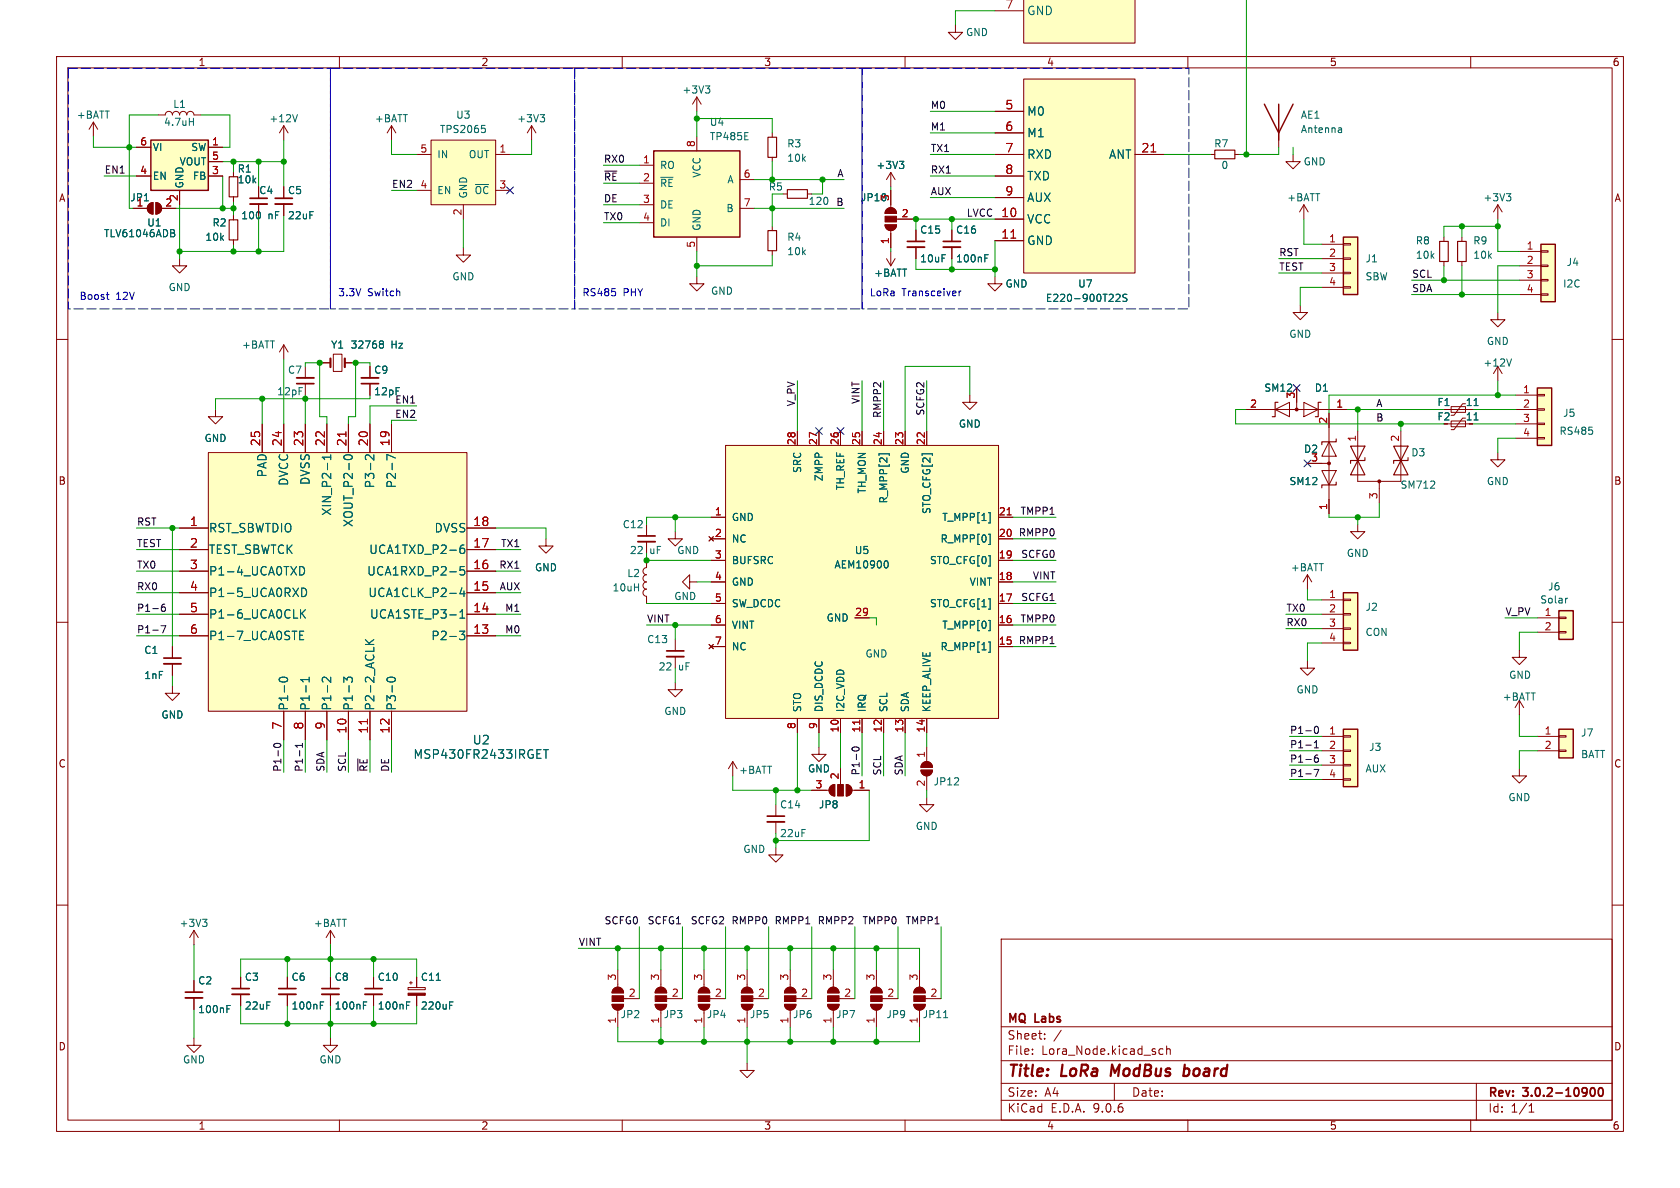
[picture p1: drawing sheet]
<svg xmlns="http://www.w3.org/2000/svg" width="297mm" height="210mm" viewBox="0 0 297 210" stroke-linecap="round" stroke-linejoin="round" font-family="sans-serif">
<defs><g id="words">
<g font-size="2.8" fill="#840000">
<text x="178" y="190.9">Title:</text>
<text x="187.7" y="190.9">LoRa</text>
<text x="197.2" y="190.9">ModBus</text>
<text x="210.9" y="190.9">board</text>
</g>
<g font-size="2.1" fill="#a90000">
<text x="177.6" y="1.7">7</text>
<text x="177.6" y="19.4">5</text>
<text x="177.6" y="23.2">6</text>
<text x="177.6" y="27.1">7</text>
<text x="201.7" y="27.1">21</text>
<text x="177.6" y="30.9">8</text>
<text x="177.6" y="34.7">9</text>
<text x="176.9" y="38.5">10</text>
<text x="176.9" y="42.3">11</text>
<text x="46.1" y="79" transform="rotate(-90 46.1 79)">25</text>
<text x="49.9" y="79" transform="rotate(-90 49.9 79)">24</text>
<text x="53.7" y="79" transform="rotate(-90 53.7 79)">23</text>
<text x="57.5" y="79" transform="rotate(-90 57.5 79)">22</text>
<text x="61.3" y="79" transform="rotate(-90 61.3 79)">21</text>
<text x="65.2" y="79" transform="rotate(-90 65.2 79)">20</text>
<text x="69" y="79" transform="rotate(-90 69 79)">19</text>
<text x="33.5" y="93.1">1</text>
<text x="83.6" y="93.1">18</text>
<text x="33.5" y="96.9">2</text>
<text x="33.5" y="100.7">3</text>
<text x="83.6" y="96.9">17</text>
<text x="83.6" y="100.7">16</text>
<text x="33.5" y="104.5">4</text>
<text x="83.6" y="104.5">15</text>
<text x="33.5" y="108.3">5</text>
<text x="33.5" y="112.1">6</text>
<text x="83.6" y="108.3">14</text>
<text x="83.6" y="112.1">13</text>
<text x="49.9" y="129.1" transform="rotate(-90 49.9 129.1)">7</text>
<text x="53.7" y="129.1" transform="rotate(-90 53.7 129.1)">8</text>
<text x="57.5" y="129.1" transform="rotate(-90 57.5 129.1)">9</text>
<text x="61.3" y="129.8" transform="rotate(-90 61.3 129.8)">10</text>
<text x="65.2" y="129.8" transform="rotate(-90 65.2 129.8)">11</text>
<text x="69" y="129.8" transform="rotate(-90 69 129.8)">12</text>
</g>
<g font-size="2.1" fill="#006464">
<text x="181.5" y="2.9">GND</text>
<text x="181.5" y="20.7">M0</text>
<text x="181.5" y="24.5">M1</text>
<text x="181.5" y="28.3">RXD</text>
<text x="196" y="28.3">ANT</text>
<text x="181.5" y="32.1">TXD</text>
<text x="181.5" y="35.9">AUX</text>
<text x="181.5" y="39.7">VCC</text>
<text x="181.5" y="43.5">GND</text>
<text x="47.3" y="84.5" transform="rotate(-90 47.3 84.5)">PAD</text>
<text x="51.1" y="85.9" transform="rotate(-90 51.1 85.9)">DVCC</text>
<text x="55" y="85.8" transform="rotate(-90 55 85.8)">DVSS</text>
<text x="66.4" y="86.4" transform="rotate(-90 66.4 86.4)">P3-2</text>
<text x="70.2" y="86.4" transform="rotate(-90 70.2 86.4)">P2-7</text>
<text x="36.8" y="94.3">RST_SBWTDIO</text>
<text x="58.8" y="91.2" transform="rotate(-90 58.8 91.2)">XIN_P2-1</text>
<text x="62.6" y="93.2" transform="rotate(-90 62.6 93.2)">XOUT_P2-0</text>
<text x="76.8" y="94.3">DVSS</text>
<text x="36.8" y="98.1">TEST_SBWTCK</text>
<text x="36.8" y="101.9">P1-4_UCA0TXD</text>
<text x="64.8" y="101.9">UCA1RXD_P2-5</text>
<text x="65.2" y="98.1">UCA1TXD_P2-6</text>
<text x="36.8" y="105.8">P1-5_UCA0RXD</text>
<text x="65" y="105.8">UCA1CLK_P2-4</text>
<text x="36.8" y="109.6">P1-6_UCA0CLK</text>
<text x="36.8" y="113.4">P1-7_UCA0STE</text>
<text x="65.3" y="109.6">UCA1STE_P3-1</text>
<text x="76.2" y="113.4">P2-3</text>
<text x="51.1" y="125.7" transform="rotate(-90 51.1 125.7)">P1-0</text>
<text x="55" y="125.7" transform="rotate(-90 55 125.7)">P1-1</text>
<text x="58.8" y="125.7" transform="rotate(-90 58.8 125.7)">P1-2</text>
<text x="62.6" y="125.7" transform="rotate(-90 62.6 125.7)">P1-3</text>
<text x="66.4" y="125.7" transform="rotate(-90 66.4 125.7)">P2-2_ACLK</text>
<text x="70.2" y="125.7" transform="rotate(-90 70.2 125.7)">P3-0</text>
<text x="83.5" y="131.8">U2</text>
<text x="73" y="134.3">MSP430FR2433IRGET</text>
</g>
<g font-size="2.1" fill="#840000">
<text x="178" y="184">Sheet:</text>
<text x="178" y="181.2">MQ</text>
<text x="183" y="181.2">Labs</text>
<text x="178" y="186.7">File:</text>
<text x="184.1" y="186.7">Lora_Node.kicad_sch</text>
<text x="178" y="196.9">KiCad</text>
<text x="178" y="194.1">Size:</text>
<text x="184.7" y="194.1">A4</text>
<text x="185.7" y="196.9">E.D.A.</text>
<text x="193.3" y="196.9">9.0.6</text>
<text x="200" y="194.1">Date:</text>
<text x="263" y="194.3">Rev:</text>
<text x="263" y="196.9">Id:</text>
<text x="267.1" y="196.9">1/1</text>
<text x="269.4" y="194.3">3.0.2-10900</text>
</g>
<g font-size="1.8" fill="#840000">
<text x="35" y="11.9">1</text>
<text x="85" y="11.9">2</text>
<text x="135" y="11.9">3</text>
<text x="185" y="11.9">4</text>
<text x="235" y="11.9">5</text>
<text x="285" y="11.9">6</text>
<text x="10.3" y="35.9">A</text>
<text x="45.7" y="34.5">C4</text>
<text x="285.3" y="35.9">A</text>
<text x="254" y="72">F1</text>
<text x="259" y="72">11</text>
<text x="254" y="74.5">F2</text>
<text x="259" y="74.5">11</text>
<text x="10.3" y="85.9">B</text>
<text x="285.3" y="85.9">B</text>
<text x="10.3" y="135.9">C</text>
<text x="285.3" y="135.9">C</text>
<text x="10.3" y="185.9">D</text>
<text x="285.3" y="185.9">D</text>
<text x="35" y="199.9">1</text>
<text x="85" y="199.9">2</text>
<text x="135" y="199.9">3</text>
<text x="185" y="199.9">4</text>
<text x="235" y="199.9">5</text>
<text x="285" y="199.9">6</text>
</g>
<g font-size="1.8" fill="#006464">
<text x="170.7" y="6.6">GND</text>
<text x="120.5" y="16.7">+3V3</text>
<text x="13.5" y="21.2">+BATT</text>
<text x="28.9" y="22.5">4.7uH</text>
<text x="30.5" y="19.3">L1</text>
<text x="47.5" y="21.8">+12V</text>
<text x="66.2" y="21.8">+BATT</text>
<text x="77.7" y="23.7">TPS2065</text>
<text x="80.5" y="21.2">U3</text>
<text x="91.3" y="21.8">+3V3</text>
<text x="125.4" y="22.5">U4</text>
<text x="229.9" y="21.2">AE1</text>
<text x="229.9" y="23.7">Antenna</text>
<text x="26.9" y="26.9">VI</text>
<text x="31.7" y="29.4">VOUT</text>
<text x="33.7" y="26.9">SW</text>
<text x="77.2" y="28.2">IN</text>
<text x="82.8" y="28.2">OUT</text>
<text x="125.4" y="25">TP485E</text>
<text x="139.1" y="26.3">R3</text>
<text x="139.1" y="28.8">10k</text>
<text x="214.6" y="26.3">R7</text>
<text x="230.4" y="29.4">GND</text>
<text x="22.9" y="35.8">JP1</text>
<text x="26.9" y="32">EN</text>
<text x="32.6" y="33.4" transform="rotate(-90 32.6 33.4)">GND</text>
<text x="34" y="32">FB</text>
<text x="41.9" y="30.7">R1</text>
<text x="41.9" y="32.6">10k</text>
<text x="50.8" y="34.5">C5</text>
<text x="77.2" y="34.5">EN</text>
<text x="82.8" y="35.2" transform="rotate(-90 82.8 35.2)">GND</text>
<text x="83.8" y="34.5">~{OC}</text>
<text x="116.6" y="30.1">RO</text>
<text x="116.6" y="33.2">~{RE}</text>
<text x="124.1" y="31.5" transform="rotate(-90 124.1 31.5)">VCC</text>
<text x="128.5" y="32.6">A</text>
<text x="152.1" y="35.8">JP10</text>
<text x="154.8" y="30.1">+3V3</text>
<text x="215.8" y="30.1">0</text>
<text x="227.5" y="35.8">+BATT</text>
<text x="262.2" y="35.8">+3V3</text>
<text x="25.9" y="40.2">U1</text>
<text x="37.5" y="40.2">R2</text>
<text x="42.6" y="39">100</text>
<text x="47.4" y="39">nF</text>
<text x="50.8" y="39">22uF</text>
<text x="116.6" y="37.1">DE</text>
<text x="116.6" y="40.2">DI</text>
<text x="124.1" y="40.9" transform="rotate(-90 124.1 40.9)">GND</text>
<text x="128.3" y="37.7">B</text>
<text x="142.9" y="36.4">120</text>
<text x="162.6" y="41.5">C15</text>
<text x="168.9" y="41.5">C16</text>
<text x="18.3" y="42.1">TLV61046ADB</text>
<text x="36.2" y="42.8">10k</text>
<text x="139.1" y="42.8">R4</text>
<text x="139.1" y="45.3">10k</text>
<text x="162.6" y="46.6">10uF</text>
<text x="168.9" y="46.6">100nF</text>
<text x="241.3" y="46.6">J1</text>
<text x="250.2" y="43.4">R8</text>
<text x="250.2" y="45.9">10k</text>
<text x="260.4" y="43.4">R9</text>
<text x="260.4" y="45.9">10k</text>
<text x="276.9" y="47.2">J4</text>
<text x="29.7" y="51.7">GND</text>
<text x="79.9" y="49.8">GND</text>
<text x="125.6" y="52.3">GND</text>
<text x="154.4" y="49.1">+BATT</text>
<text x="177.7" y="51">GND</text>
<text x="184.8" y="53.6">E220-900T22S</text>
<text x="190.5" y="51">U7</text>
<text x="241.3" y="49.8">SBW</text>
<text x="276.2" y="51">I2C</text>
<text x="227.8" y="59.9">GND</text>
<text x="42.7" y="61.8">+BATT</text>
<text x="58.4" y="61.8">Y1</text>
<text x="61.9" y="61.8">32768</text>
<text x="69.1" y="61.8">Hz</text>
<text x="262.2" y="65">+12V</text>
<text x="262.8" y="61.2">GND</text>
<text x="48.9" y="70.1">12pF</text>
<text x="50.8" y="66.3">C7</text>
<text x="66" y="66.3">C9</text>
<text x="66" y="70.1">12pF</text>
<text x="69.8" y="71.4">EN1</text>
<text x="223.4" y="69.4">SM12</text>
<text x="232.3" y="69.4">D1</text>
<text x="169.4" y="75.8">GND</text>
<text x="275.6" y="77.1">RS485</text>
<text x="276.2" y="73.9">J5</text>
<text x="36.1" y="78.3">GND</text>
<text x="141.8" y="83.7" transform="rotate(-90 141.8 83.7)">SRC</text>
<text x="160.9" y="83.8" transform="rotate(-90 160.9 83.8)">GND</text>
<text x="230.4" y="80.2">D2</text>
<text x="249.4" y="80.9">D3</text>
<text x="145.6" y="85.2" transform="rotate(-90 145.6 85.2)">ZMPP</text>
<text x="149.5" y="86.7" transform="rotate(-90 149.5 86.7)">TH_REF</text>
<text x="153.3" y="87.3" transform="rotate(-90 153.3 87.3)">TH_MON</text>
<text x="157.1" y="89.1" transform="rotate(-90 157.1 89.1)">R_MPP[2]</text>
<text x="227.9" y="86">SM12</text>
<text x="247.5" y="86.6">SM712</text>
<text x="262.8" y="86">GND</text>
<text x="110" y="93.6">C12</text>
<text x="129.3" y="92.3">GND</text>
<text x="164.7" y="91" transform="rotate(-90 164.7 91)">STO_CFG[2]</text>
<text x="166.5" y="92.3">T_MPP[1]</text>
<text x="94.5" y="101.2">GND</text>
<text x="111.3" y="98.1">22</text>
<text x="114.9" y="98.1">uF</text>
<text x="119.6" y="98.1">GND</text>
<text x="129.3" y="96.1">NC</text>
<text x="129.3" y="99.9">BUFSRC</text>
<text x="147.4" y="100.7">AEM10900</text>
<text x="151" y="98.1">U5</text>
<text x="164.3" y="99.9">STO_CFG[0]</text>
<text x="166.2" y="96.1">R_MPP[0]</text>
<text x="228.1" y="101.2">+BATT</text>
<text x="238" y="98.7">GND</text>
<text x="108.2" y="104.7">10uH</text>
<text x="110.8" y="102.2">L2</text>
<text x="119.1" y="106.3">GND</text>
<text x="129.3" y="103.7">GND</text>
<text x="129.3" y="107.5">SW_DCDC</text>
<text x="164.3" y="107.5">STO_CFG[1]</text>
<text x="171.3" y="103.7">VINT</text>
<text x="272.2" y="106.9">Solar</text>
<text x="273.6" y="104.6">J6</text>
<text x="114.3" y="113.9">C13</text>
<text x="129.3" y="111.4">VINT</text>
<text x="146" y="110.1">GND</text>
<text x="166.5" y="111.4">T_MPP[0]</text>
<text x="241.3" y="108.2">J2</text>
<text x="241.3" y="112.6">CON</text>
<text x="25.4" y="115.8">C1</text>
<text x="116.3" y="118.7">22</text>
<text x="119.9" y="118.7">uF</text>
<text x="129.3" y="115.2">NC</text>
<text x="152.9" y="116.4">GND</text>
<text x="166.2" y="115.2">R_MPP[1]</text>
<text x="25.4" y="120.2">1nF</text>
<text x="141.8" y="126" transform="rotate(-90 141.8 126)">STO</text>
<text x="145.6" y="126" transform="rotate(-90 145.6 126)">DIS_DCDC</text>
<text x="149.5" y="126" transform="rotate(-90 149.5 126)">I2C_VDD</text>
<text x="153.3" y="126" transform="rotate(-90 153.3 126)">IRQ</text>
<text x="157.1" y="126" transform="rotate(-90 157.1 126)">SCL</text>
<text x="160.9" y="126" transform="rotate(-90 160.9 126)">SDA</text>
<text x="164.7" y="126" transform="rotate(-90 164.7 126)">KEEP_ALIVE</text>
<text x="229.1" y="122.8">GND</text>
<text x="265.6" y="124.1">+BATT</text>
<text x="266.7" y="120.2">GND</text>
<text x="28.4" y="127.2">GND</text>
<text x="117.3" y="126.6">GND</text>
<text x="279.4" y="130.4">J7</text>
<text x="130.6" y="137">+BATT</text>
<text x="142.7" y="136.8">GND</text>
<text x="241.3" y="136.8">AUX</text>
<text x="241.9" y="132.9">J3</text>
<text x="279.4" y="134.2">BATT</text>
<text x="137.8" y="143.1">C14</text>
<text x="144.7" y="143.1">JP8</text>
<text x="165" y="139">JP12</text>
<text x="266.6" y="141.8">GND</text>
<text x="137.8" y="148.2">22uF</text>
<text x="161.8" y="146.9">GND</text>
<text x="131.3" y="151">GND</text>
<text x="31.6" y="164.1">+3V3</text>
<text x="55.4" y="164.1">+BATT</text>
<text x="43.2" y="173.6">C3</text>
<text x="51.4" y="173.6">C6</text>
<text x="59.1" y="173.6">C8</text>
<text x="66.7" y="173.6">C10</text>
<text x="74.3" y="173.6">C11</text>
<text x="34.9" y="174.2">C2</text>
<text x="34.9" y="179.3">100nF</text>
<text x="43.2" y="178.7">22uF</text>
<text x="51.4" y="178.7">100nF</text>
<text x="59.1" y="178.7">100nF</text>
<text x="66.7" y="178.7">100nF</text>
<text x="74.3" y="178.7">220uF</text>
<text x="109.6" y="180.2">JP2</text>
<text x="117.2" y="180.2">JP3</text>
<text x="124.9" y="180.2">JP4</text>
<text x="132.5" y="180.2">JP5</text>
<text x="140.1" y="180.2">JP6</text>
<text x="147.7" y="180.2">JP7</text>
<text x="156.6" y="180.2">JP9</text>
<text x="163" y="180.2">JP11</text>
<text x="32.3" y="188.2">GND</text>
<text x="56.4" y="188.2">GND</text>
</g>
<g font-size="1.8" fill="#0f0f0f">
<text x="164.5" y="23.1">M1</text>
<text x="164.5" y="19.3">M0</text>
<text x="106.7" y="28.9">RX0</text>
<text x="164.5" y="27">TX1</text>
<text x="18.4" y="30.8">EN1</text>
<text x="69.2" y="33.3">EN2</text>
<text x="106.7" y="32">~{RE}</text>
<text x="106.7" y="35.8">DE</text>
<text x="147.9" y="31.4">A</text>
<text x="164.5" y="34.6">AUX</text>
<text x="164.5" y="30.8">RX1</text>
<text x="106.7" y="39">TX0</text>
<text x="147.8" y="36.5">B</text>
<text x="170.8" y="38.4">LVCC</text>
<text x="226.1" y="45.4">RST</text>
<text x="226.1" y="47.9">TEST</text>
<text x="249.6" y="49.2">SCL</text>
<text x="249.6" y="51.7">SDA</text>
<text x="140.6" y="71.9" transform="rotate(-90 140.6 71.9)">V_PV</text>
<text x="152.1" y="71.5" transform="rotate(-90 152.1 71.5)">VINT</text>
<text x="69.8" y="73.9">EN2</text>
<text x="155.9" y="74" transform="rotate(-90 155.9 74)">RMPP2</text>
<text x="163.5" y="73.6" transform="rotate(-90 163.5 73.6)">SCFG2</text>
<text x="243.2" y="72">A</text>
<text x="243.2" y="74.6">B</text>
<text x="24.1" y="93">RST</text>
<text x="180" y="94.9">RMPP0</text>
<text x="180.3" y="91.1">TMPP1</text>
<text x="24.1" y="100.6">TX0</text>
<text x="24.1" y="96.8">TEST</text>
<text x="88.2" y="100.6">RX1</text>
<text x="88.5" y="96.8">TX1</text>
<text x="180.4" y="98.7">SCFG0</text>
<text x="24.1" y="104.4">RX0</text>
<text x="88.2" y="104.4">AUX</text>
<text x="180.4" y="106.3">SCFG1</text>
<text x="182.5" y="102.5">VINT</text>
<text x="24.1" y="112">P1-7</text>
<text x="24.1" y="108.2">P1-6</text>
<text x="89.2" y="112">M0</text>
<text x="89.2" y="108.2">M1</text>
<text x="114.3" y="110.1">VINT</text>
<text x="180" y="114">RMPP1</text>
<text x="180.3" y="110.1">TMPP0</text>
<text x="227.3" y="108.2">TX0</text>
<text x="227.3" y="110.8">RX0</text>
<text x="266.1" y="108.9">V_PV</text>
<text x="228" y="129.8">P1-0</text>
<text x="49.8" y="136.5" transform="rotate(-90 49.8 136.5)">P1-0</text>
<text x="53.6" y="136.5" transform="rotate(-90 53.6 136.5)">P1-1</text>
<text x="57.4" y="136.5" transform="rotate(-90 57.4 136.5)">SDA</text>
<text x="61.2" y="136.5" transform="rotate(-90 61.2 136.5)">SCL</text>
<text x="65.1" y="136.5" transform="rotate(-90 65.1 136.5)">~{RE}</text>
<text x="68.9" y="136.5" transform="rotate(-90 68.9 136.5)">DE</text>
<text x="152.1" y="137.2" transform="rotate(-90 152.1 137.2)">P1-0</text>
<text x="155.9" y="137.2" transform="rotate(-90 155.9 137.2)">SCL</text>
<text x="159.7" y="137.2" transform="rotate(-90 159.7 137.2)">SDA</text>
<text x="228" y="132.4">P1-1</text>
<text x="228" y="134.9">P1-6</text>
<text x="228" y="137.4">P1-7</text>
<text x="102.2" y="167.3">VINT</text>
<text x="106.8" y="163.5">SCFG0</text>
<text x="114.4" y="163.5">SCFG1</text>
<text x="122" y="163.5">SCFG2</text>
<text x="129.2" y="163.5">RMPP0</text>
<text x="136.8" y="163.5">RMPP1</text>
<text x="144.5" y="163.5">RMPP2</text>
<text x="152.4" y="163.5">TMPP0</text>
<text x="160" y="163.5">TMPP1</text>
</g>
<g font-size="1.8" fill="#a90000">
<text x="24.7" y="25.8">6</text>
<text x="37.4" y="25.8">1</text>
<text x="37.4" y="28.3">5</text>
<text x="74.2" y="27.1">5</text>
<text x="88.2" y="27.1">1</text>
<text x="113.6" y="29">1</text>
<text x="122.9" y="26.1" transform="rotate(-90 122.9 26.1)">8</text>
<text x="24.7" y="30.9">4</text>
<text x="31.5" y="35.6" transform="rotate(-90 31.5 35.6)">2</text>
<text x="37.4" y="30.9">3</text>
<text x="74.2" y="33.4">4</text>
<text x="88.2" y="33.4">3</text>
<text x="113.6" y="32.1">2</text>
<text x="113.6" y="35.9">3</text>
<text x="131.4" y="31.5">6</text>
<text x="157.2" y="35.6" transform="rotate(-90 157.2 35.6)">3</text>
<text x="24.1" y="36.6">1</text>
<text x="29.1" y="36.6">2</text>
<text x="81.7" y="38.2" transform="rotate(-90 81.7 38.2)">2</text>
<text x="113.6" y="39.1">4</text>
<text x="131.4" y="36.6">7</text>
<text x="159.3" y="38.5">2</text>
<text x="122.9" y="43.9" transform="rotate(-90 122.9 43.9)">5</text>
<text x="157.2" y="43.3" transform="rotate(-90 157.2 43.3)">1</text>
<text x="234.9" y="42.9">1</text>
<text x="234.9" y="45.5">2</text>
<text x="269.8" y="44.2">1</text>
<text x="269.8" y="46.7">2</text>
<text x="234.9" y="48">3</text>
<text x="234.9" y="50.5">4</text>
<text x="269.8" y="49.3">3</text>
<text x="269.8" y="51.8">4</text>
<text x="229" y="70.6" transform="rotate(-90 229 70.6)">3</text>
<text x="269.2" y="69.6">1</text>
<text x="220.9" y="72.1">2</text>
<text x="234.7" y="75" transform="rotate(-90 234.7 75)">2</text>
<text x="236.1" y="72.1">1</text>
<text x="269.2" y="72.1">2</text>
<text x="269.2" y="74.7">3</text>
<text x="269.2" y="77.2">4</text>
<text x="140.7" y="78.8" transform="rotate(-90 140.7 78.8)">28</text>
<text x="144.5" y="78.8" transform="rotate(-90 144.5 78.8)">27</text>
<text x="148.3" y="78.8" transform="rotate(-90 148.3 78.8)">26</text>
<text x="152.1" y="78.8" transform="rotate(-90 152.1 78.8)">25</text>
<text x="156" y="78.8" transform="rotate(-90 156 78.8)">24</text>
<text x="159.8" y="78.8" transform="rotate(-90 159.8 78.8)">23</text>
<text x="163.6" y="78.8" transform="rotate(-90 163.6 78.8)">22</text>
<text x="231.7" y="81.7">3</text>
<text x="239.8" y="78.2" transform="rotate(-90 239.8 78.2)">1</text>
<text x="247.4" y="78.2" transform="rotate(-90 247.4 78.2)">2</text>
<text x="243.6" y="88.3" transform="rotate(-90 243.6 88.3)">3</text>
<text x="126.3" y="95">2</text>
<text x="126.3" y="91.2">1</text>
<text x="176.5" y="91.2">21</text>
<text x="176.5" y="95">20</text>
<text x="234.7" y="90.2" transform="rotate(-90 234.7 90.2)">1</text>
<text x="126.3" y="98.8">3</text>
<text x="176.5" y="98.8">19</text>
<text x="126.3" y="102.6">4</text>
<text x="126.3" y="106.4">5</text>
<text x="176.5" y="102.6">18</text>
<text x="176.5" y="106.4">17</text>
<text x="234.9" y="105.8">1</text>
<text x="126.3" y="110.2">6</text>
<text x="151.1" y="109">29</text>
<text x="176.5" y="110.2">16</text>
<text x="234.9" y="108.3">2</text>
<text x="234.9" y="110.9">3</text>
<text x="234.9" y="113.4">4</text>
<text x="273" y="109">1</text>
<text x="273" y="111.5">2</text>
<text x="126.3" y="114">7</text>
<text x="176.5" y="114">15</text>
<text x="140.7" y="129" transform="rotate(-90 140.7 129)">8</text>
<text x="144.5" y="129" transform="rotate(-90 144.5 129)">9</text>
<text x="148.3" y="129.6" transform="rotate(-90 148.3 129.6)">10</text>
<text x="152.1" y="129.6" transform="rotate(-90 152.1 129.6)">11</text>
<text x="156" y="129.6" transform="rotate(-90 156 129.6)">12</text>
<text x="159.8" y="129.6" transform="rotate(-90 159.8 129.6)">13</text>
<text x="163.6" y="129.6" transform="rotate(-90 163.6 129.6)">14</text>
<text x="234.9" y="129.9">1</text>
<text x="273" y="129.9">1</text>
<text x="148.3" y="137.9" transform="rotate(-90 148.3 137.9)">2</text>
<text x="163.6" y="134.1" transform="rotate(-90 163.6 134.1)">1</text>
<text x="234.9" y="132.5">2</text>
<text x="234.9" y="135">3</text>
<text x="234.9" y="137.5">4</text>
<text x="273" y="132.5">2</text>
<text x="144.1" y="139.4">3</text>
<text x="151.7" y="139.4">1</text>
<text x="163.6" y="139.1" transform="rotate(-90 163.6 139.1)">2</text>
<text x="109" y="173.4" transform="rotate(-90 109 173.4)">3</text>
<text x="116.6" y="173.4" transform="rotate(-90 116.6 173.4)">3</text>
<text x="124.2" y="173.4" transform="rotate(-90 124.2 173.4)">3</text>
<text x="131.8" y="173.4" transform="rotate(-90 131.8 173.4)">3</text>
<text x="139.4" y="173.4" transform="rotate(-90 139.4 173.4)">3</text>
<text x="147.1" y="173.4" transform="rotate(-90 147.1 173.4)">3</text>
<text x="154.7" y="173.4" transform="rotate(-90 154.7 173.4)">3</text>
<text x="162.3" y="173.4" transform="rotate(-90 162.3 173.4)">3</text>
<text x="111.1" y="176.3">2</text>
<text x="118.7" y="176.3">2</text>
<text x="126.3" y="176.3">2</text>
<text x="133.9" y="176.3">2</text>
<text x="141.5" y="176.3">2</text>
<text x="149.2" y="176.3">2</text>
<text x="156.8" y="176.3">2</text>
<text x="164.4" y="176.3">2</text>
<text x="109" y="181" transform="rotate(-90 109 181)">1</text>
<text x="116.6" y="181" transform="rotate(-90 116.6 181)">1</text>
<text x="124.2" y="181" transform="rotate(-90 124.2 181)">1</text>
<text x="131.8" y="181" transform="rotate(-90 131.8 181)">1</text>
<text x="139.4" y="181" transform="rotate(-90 139.4 181)">1</text>
<text x="147.1" y="181" transform="rotate(-90 147.1 181)">1</text>
<text x="154.7" y="181" transform="rotate(-90 154.7 181)">1</text>
<text x="162.3" y="181" transform="rotate(-90 162.3 181)">1</text>
</g>
<text font-size="1.8" fill="#009600" x="135.8" y="33.9">R5</text>
<g font-size="1.8" fill="#0000c2">
<text x="14" y="53.1">Boost</text>
<text x="20.5" y="53.1">12V</text>
<text x="59.7" y="52.5">3.3V</text>
<text x="65" y="52.5">Switch</text>
<text x="102.9" y="52.5">RS485</text>
<text x="110.1" y="52.5">PHY</text>
<text x="153.7" y="52.5">LoRa</text>
<text x="159.4" y="52.5">Transceiver</text>
</g>
</g></defs>
<g fill="none" stroke="#840000" stroke-width=".18">
<path d="M10 10h277v190h-277zM12 12h273v186h-273zM60 10v2M110 10v2M160 10v2M210 10v2M260 10v2M161.9 40.6v2.1M161.9 43.7v2M255.3 41.9v.8M255.3 46.2v.8M10 60h2"/>
<path d="M38.1 72.4v1.3h1.3l-1.3 1.2-1.3-1.2h1.3M50.2 61l-.8 1.2M50.2 61l.7 1.2M50.2 61v2.5M54 64.8v2M54 67.8v2.1M57.1 64.1h1.3M58.9 62.6h1.6v3.1h-1.6zM61 64.1h1.2M65.4 64.8v2M65.4 67.8v2.1M285 60h2"/>
<path d="M10 110h2M285 110h2M119.4 120.7v1.2h1.2l-1.2 1.3-1.3-1.3h1.3M10 160h2M66 172.7v2.1M66 175.8v2M108.2 177.5h2a1.02 1.02 0 0 1-1 1.1 1.02 1.02 0 0 1-1-1.1zM108.5 174.8a1.02 1.02 0 0 1 1.1-.2 1.02 1.02 0 0 1 .6 .9h-2zM109.2 171.5v3M109.2 179.1v2.5M110.2 176.5h2.8M177 166h108v32h-108z"/>
<path d="M285 160h2M60 198v2M110 198v2M132.1 188v1.2h1.2l-1.2 1.3-1.3-1.3h1.3M160 198v2M177 194.5h108M177 191.5h108M177 187.5h108M177 181.5h108M182.5 186.3v.1M182.5 185.5v.1M184.7 183.6v.1"/>
<path d="M184.7 182.8v.1M187.6 182.1l-1.3 2M197 191.5v3M205.6 185.5l-.4-.1-.3 .3v.4l.1 .2h.6M206.2 185.5l.3-.1 .3 .1 .1 .9M206.2 184.9v1.5M210 198v2M260 198v2M261 191.5v6.5M270.3 196.6h.9M270.3 195.5l.4-.4v1.5"/>
</g>
<path d="M160.4 42.7h3M52.5 67.8h3M63.9 67.8h3M64.5 174.8h3.1M281.2 192.6l.3-.3a.81 .81 0 0 1 .6 .6 .81 .81 0 0 1-.3 .8l-.3 .1-.3-.3M282.7 192.4l.2-.1a.81 .81 0 0 1 .6 .6 .81 .81 0 0 1-.3 .8l-.1 .1a.81 .81 0 0 1-.4-1.4z" fill="none" stroke="#840000" stroke-width=".3"/>
<path d="M196.6 188.2l-.3 2M209.4 189l.2-.1 .5 .1M209.5 188.2l-.3 2M210.1 190a.66 .66 0 0 1-.9 .1" fill="none" stroke="#840000" stroke-width=".4"/>
<g fill="#840000" stroke="#840000" stroke-width=".18">
<path d="M108.2 177.5h2a1.02 1.02 0 0 1-1 1.1 1.02 1.02 0 0 1-1-1.1z"/>
<path d="M108.2 176h2v1h-2z"/>
<path d="M108.5 174.8a1.02 1.02 0 0 1 1.1-.2 1.02 1.02 0 0 1 .6 .9h-2z"/>
</g>
<path d="M160.4 43.7h3M52.5 66.8h3M63.9 66.8h3M64.5 175.8h3.1" fill="none" stroke="#840000" stroke-width=".33"/>
<path d="M58.4 63.4v1.5M61 63.4v1.5" fill="none" stroke="#840000" stroke-width=".38"/>
<path d="M67.3 60.3h.3l.2 .2-.2 .3M67.3 60.8h.3M67.6 60.8l.2 .3v.2l-.1 .2h-.4M71.9 177.7h.4M71.9 177.1h.6" fill="none" stroke="#006464" stroke-width=".18"/>
<path d="M254.5 42.7h1.5v3.5h-1.5z" fill="none" stroke="#840000" stroke-width=".2"/>
<path d="M237.5 104.8h2.5v10.1h-2.5z" fill="#ffffc2"/>
<path d="M237.5 104.8h2.5v10.1h-2.5z" fill="none" stroke="#840000" stroke-width=".25"/>
<path d="M94 22.2l-.8 1.3M94 22.2l.7 1.3M94 22.2v2.6M81.9 43.8v1.3h1.3l-1.3 1.3-1.3-1.3h1.3M233.7 106h3.8M233.7 108.6h3.8M233.7 111.1h3.8M233.7 113.7h3.8M237.5 105.9h1.3v.3h-1.3zM237.5 108.5h1.3v.2h-1.3zM237.5 111h1.3v.3h-1.3zM237.5 113.5h1.3v.3h-1.3z" fill="none" stroke="#840000" stroke-width=".18"/>
<path d="M95.5 20.3h.8l-.4 .4M96 20.7l.3 .3v.3l-.3 .2" fill="none" stroke="#006464" stroke-width=".18"/>
<path d="M76.2 24.8h11.4v11.4h-11.4z" fill="#ffffc2"/>
<path d="M73.7 27.3h2.5M73.7 33.7h2.5M76.2 24.8h11.4v11.4h-11.4zM81.9 36.2v2.5M87.6 27.3h2.6M87.6 33.7h2.6M240 76.2v8.9h7.6v-8.9M243.8 85.1v3.8" fill="none" stroke="#840000" stroke-width=".18"/>
<path d="M85.2 22.2h.6M85.6 22.7l.2 .2v.3l-.2 .2M252.9 86.3h.7M253.6 85.2v.4" fill="none" stroke="#006464" stroke-width=".18"/>
<path d="M238.8 78.9h2.5l-2.5 5h2.5zM246.4 78.9l2.5 5h-2.5l2.5-5zM241.3 80.9v.5h-2.5v.5M248.9 80.9v.5h-2.5v.5" fill="none" stroke="#840000" stroke-width=".2"/>
<circle cx="243.8" cy="85.1" r=".25" fill="#840000" stroke="#840000" stroke-width=".18"/>
<path d="M271.8 68.6h2.5v10.1h-2.5z" fill="#ffffc2"/>
<path d="M271.8 68.6h2.5v10.1h-2.5z" fill="none" stroke="#840000" stroke-width=".25"/>
<g fill="none" stroke="#840000" stroke-width=".18">
<path d="M168.9 4.4v1.3h1.3l-1.3 1.3-1.3-1.3h1.3M69.2 22.2l-.7 1.3M69.2 22.2l.8 1.3M69.2 22.2v2.6M31.7 45.7v1.3h1.3l-1.3 1.3-1.2-1.3h1.2M268 69.9h3.8M268 72.4h3.8M268 74.9h3.8M268 77.5h3.8M271.8 69.7h1.2v.3h-1.2zM271.8 72.3h1.2v.2h-1.2zM271.8 74.8h1.2v.3h-1.2z"/>
<path d="M271.8 77.3h1.2v.3h-1.2zM50.8 172.7v2.1M50.8 175.8v2M58.4 172.7v2.1M58.4 175.8v2M72.1 174.6h3.1v.4h-3.1zM72.4 173.7h.5M72.6 173.5v.5M73.7 172.7v1.9M73.7 175.9v1.9M115.8 177.5h2.1a1.02 1.02 0 0 1-1.1 1.1 1.02 1.02 0 0 1-1-1.1zM116.1 174.8a1.02 1.02 0 0 1 1.1-.2 1.02 1.02 0 0 1 .7 .9h-2.1z"/>
<path d="M116.8 171.5v3M116.8 179.1v2.5M117.9 176.5h2.7"/>
</g>
<path d="M281.5 76.1v.6M56.6 177.7h.4M56.6 177.1h.6M64.2 177.7h.5M64.2 177.1h.7M77.1 173.3h.8M79.5 177.7h.4M79.5 177.1h.6" fill="none" stroke="#006464" stroke-width=".18"/>
<g fill="#840000" stroke="#840000" stroke-width=".18">
<path d="M72.1 175.6h3.1v.3h-3.1z"/>
<path d="M115.8 177.5h2.1a1.02 1.02 0 0 1-1.1 1.1 1.02 1.02 0 0 1-1-1.1z"/>
<path d="M115.8 176h2.1v1h-2.1z"/>
<path d="M116.1 174.8a1.02 1.02 0 0 1 1.1-.2 1.02 1.02 0 0 1 .7 .9h-2.1z"/>
</g>
<path d="M49.3 174.8h3M56.9 174.8h3" fill="none" stroke="#840000" stroke-width=".3"/>
<path d="M49.3 175.8h3M56.9 175.8h3" fill="none" stroke="#840000" stroke-width=".33"/>
<path d="M26.7 24.8h10.1v8.9h-10.1z" fill="#ffffc2"/>
<path d="M26.7 24.8h10.1v8.9h-10.1z" fill="none" stroke="#840000" stroke-width=".25"/>
<g fill="none" stroke="#840000" stroke-width=".18">
<path d="M16.5 21.6l-.8 1.3M16.5 21.6l.8 1.3M16.5 21.6v2.5M23.5 36.8h2.5M24.1 26h2.6M24.1 31.1h2.6M26.3 36.1l.8-.3v2a1.02 1.02 0 0 1-1-.6 1.02 1.02 0 0 1 .2-1.1zM27.6 35.8a1.02 1.02 0 0 1 1 1 1.02 1.02 0 0 1-1 1zM28.6 36.8h2.5M31.7 33.7v2.5M36.8 26h2.6M36.8 31.1h2.6"/>
<path d="M36.8 28.6h2.6M41.3 38.1v.8M41.3 42.4v.8M175.9 48.9v1.3h1.3l-1.3 1.2-1.3-1.2h1.3M143.5 139.7h3.1M144.8 132.1v1.3h1.2l-1.2 1.2-1.3-1.2h1.3M146.9 139l.7-.3v2a1.02 1.02 0 0 1-1-.6 1.02 1.02 0 0 1 .3-1.1zM148.6 135.9v2.8M149.6 138.7a1.02 1.02 0 0 1 1 1 1.02 1.02 0 0 1-1 1zM150.6 139.7h3.1M137.2 149.9v1.2h1.2l-1.2 1.3-1.3-1.3h1.3M34.3 164.5v2.5"/>
<path d="M34.3 173.4v2M34.3 176.4v2M34.3 164.5l-.8 1.2M34.3 164.5l.8 1.2M58.4 164.5l-.7 1.2M58.4 164.5l.8 1.2M58.4 164.5v2.5M34.3 183.5v1.3h1.3l-1.3 1.3-1.3-1.3h1.3"/>
</g>
<path d="M30.6 40.6l.2 .2-.2 .4 .2 .1 .1 .3-.2 .3h-.5M35.8 162.5h.8l-.4 .5M36.3 163l.3 .2v.3l-.3 .3M40.1 178.3h.4M40.1 177.7h.6" fill="none" stroke="#006464" stroke-width=".18"/>
<g fill="#840000" stroke="#840000" stroke-width=".18">
<path d="M26.3 36.1l.8-.3v2a1.02 1.02 0 0 1-1-.6 1.02 1.02 0 0 1 .2-1.1z"/>
<path d="M27.6 35.8a1.02 1.02 0 0 1 1 1 1.02 1.02 0 0 1-1 1z"/>
<path d="M149.6 138.7a1.02 1.02 0 0 1 1 1 1.02 1.02 0 0 1-1 1z"/>
<path d="M148.1 138.7h1v2h-1z"/>
<path d="M146.9 139l.7-.3v2a1.02 1.02 0 0 1-1-.6 1.02 1.02 0 0 1 .3-1.1z"/>
</g>
<path d="M40.5 38.9h1.5v3.5h-1.5z" fill="none" stroke="#840000" stroke-width=".2"/>
<path d="M32.8 175.4h3" fill="none" stroke="#840000" stroke-width=".3"/>
<path d="M32.8 176.4h3" fill="none" stroke="#840000" stroke-width=".33"/>
<path d="M181 14h19.7v34.3h-19.7z" fill="#ffffc2"/>
<g fill="none" stroke="#840000" stroke-width=".18">
<path d="M175.9 19.7h5.1M181 14h19.7v34.3h-19.7zM27.9 20.3h1.3a.64 .64 0 0 1 .6-.6 .64 .64 0 0 1 .7 .6 .64 .64 0 0 1 .6-.6 .64 .64 0 0 1 .6 .6 .64 .64 0 0 1 .7-.6 .64 .64 0 0 1 .6 .6 .64 .64 0 0 1 .7-.6 .64 .64 0 0 1 .6 .6h1.3M41.3 30.5v.7M41.3 34.8v.8M45.7 36.1v2M50.2 22.2v2.6M50.2 33v2.1M50.2 36.1v2M50.2 22.2l-.8 1.3M50.2 22.2l.7 1.3M175.9 23.5h5.1"/>
<path d="M175.9 27.3h5.1M175.9 31.1h5.1M175.9 34.9h5.1M175.9 38.7h5.1M200.7 27.3h5M264.8 36.2l-.8 1.3M264.8 36.2l.8 1.3M264.8 36.2v2.5M168.3 40.6v2.1M168.3 43.7v2M175.9 42.5h5.1M30.5 114.3v2"/>
<path d="M30.5 117.3v2.1M30.5 121.3v1.3h1.2l-1.2 1.2-1.3-1.2h1.3M163.8 141v1.2h1.3l-1.3 1.3-1.2-1.3h1.2M58.4 183.5v1.3h1.3l-1.3 1.3-1.3-1.3h1.3"/>
</g>
<path d="M203.5 26.9h.8M178.7 42.1h.9" fill="none" stroke="#a90000" stroke-width=".18"/>
<path d="M33.5 21.5h.7M34.2 20.9v1.3M52.6 20.3l-.4 1.2M266.3 34.2h.8l-.4 .5M266.9 34.7l.2 .3v.3l-.2 .2M174.1 45.6h.4M174.1 45h.6M197.3 52.1l.5-.1 .2 .4-.8 .9h.8M199.2 52.1l-.5-.1-.1 .1v.4l.5 .2 .1 .3-.2 .3-.5-.1" fill="none" stroke="#006464" stroke-width=".18"/>
<path d="M44.2 35.1h3M48.6 35.1h3.1M166.8 42.7h3M29 116.3h3" fill="none" stroke="#840000" stroke-width=".3"/>
<path d="M44.2 36.1h3M48.6 36.1h3.1M166.8 43.7h3M29 117.3h3" fill="none" stroke="#840000" stroke-width=".33"/>
<path d="M40.5 31.2h1.5v3.6h-1.5z" fill="none" stroke="#840000" stroke-width=".2"/>
<path d="M181 -.1h19.7v7.7h-19.7z" fill="#ffffc2"/>
<g fill="none" stroke="#840000" stroke-width=".18">
<path d="M200.7 -.1v7.7h-19.7v-7.6M175.9 1.9h5.1M255.3 74.9h5M256.5 74.4h2.6v1h-2.6zM259.1 73.9h-.5l-1.6 2h-.5M264.8 64.8l-.8 1.2M264.8 64.8l.8 1.2M264.8 64.8v2.5M264.8 80v1.3h1.3l-1.3 1.3-1.3-1.3h1.3M129.5 134.6l-.7 1.3M129.5 134.6l.8 1.3M129.5 134.6v2.6"/>
<path d="M137.2 142.2v2.1M137.2 145.3v2"/>
</g>
<path d="M260.6 74.2h.7M267.2 63.4l-.4 1.3" fill="none" stroke="#006464" stroke-width=".18"/>
<path d="M135.6 144.3h3.1" fill="none" stroke="#840000" stroke-width=".3"/>
<path d="M135.6 145.3h3.1" fill="none" stroke="#840000" stroke-width=".33"/>
<path d="M36.8 80h45.7v45.7h-45.7z" fill="#ffffc2"/>
<g fill="none" stroke="#840000" stroke-width=".18">
<path d="M136.5 23.5v.8M136.5 27.8v.8M138.4 34.3h.8M142.7 34.3h.8M156.5 39.8h2a1.02 1.02 0 0 1-1 1 1.02 1.02 0 0 1-1-1zM156.8 37a1.02 1.02 0 0 1 1.1-.2 1.02 1.02 0 0 1 .6 .9h-2zM157.5 30.5v2.5M157.5 33.7v3M157.5 30.5l-.8 1.3M157.5 30.5l.7 1.3M158.5 38.7h2.8M214 27.3h.8"/>
<path d="M218.3 27.3h.8M136.5 40v.8M136.5 44.3v.8M156.7 45.7l.8 1.3M157.5 40.8v3M157.5 44.5v2.5M158.2 45.7l-.7 1.3M258.4 41.9v.8M258.4 46.2v.8M264.8 55.2v1.3h1.3l-1.3 1.3-1.3-1.3h1.3M46.4 74.9v5.1M50.2 74.9v5.1"/>
<path d="M54 74.9v5.1M57.8 74.9v5.1M61.6 74.9v5.1M65.4 74.9v5.1M69.2 74.9v5.1M234.9 78.1l1.3 2.5h-2.5zM234.9 73v17.8M255.3 72.4h5M256.5 71.9h2.6v1h-2.6zM259.1 71.4h-.5l-1.6 2h-.5M31.7 93.3h5.1M31.7 97.2h5.1"/>
<path d="M36.8 80h45.7v45.7h-45.7zM82.5 93.3h5.1M82.5 97.2h5.1M96.5 95.3v1.2h1.3l-1.3 1.3-1.3-1.3h1.3M114.3 99.1v1.2a.64 .64 0 0 0-.6 .7 .64 .64 0 0 0 .6 .6 .64 .64 0 0 0-.6 .6 .64 .64 0 0 0 .6 .7 .63 .63 0 0 0-.6 .6 .63 .63 0 0 0 .6 .6M114.3 92.7v2M114.3 95.8v2M119.4 94v1.3h1.2l-1.2 1.2-1.3-1.2h1.3M231.1 81.9h3.8M233.7 83.2h2.5l-1.3 2.5zM240 92.7v1.3h1.3l-1.3 1.3-1.2-1.3h1.2M31.7 101h5.1"/>
<path d="M31.7 104.8h5.1M31.7 108.6h5.1M31.7 112.4h5.1M82.5 101h5.1M82.5 104.8h5.1M82.5 108.6h5.1M82.5 112.4h5.1M114.3 104.1a.63 .63 0 0 0-.6 .7 .63 .63 0 0 0 .6 .6v1.3M50.2 125.7v5.1M54 125.7v5.1M57.8 125.7v5.1M61.6 125.7v5.1"/>
<path d="M65.4 125.7v5.1M69.2 125.7v5.1M42.5 172.7v2.1M42.5 175.8v2M123.4 177.5h2.1a1.02 1.02 0 0 1-1 1.1 1.02 1.02 0 0 1-1.1-1.1zM123.7 174.8a1.02 1.02 0 0 1 1.1-.2 1.02 1.02 0 0 1 .7 .9h-2.1zM124.5 171.5v3M124.5 179.1v2.5M125.5 176.5h2.8M131.1 177.5h2a1.02 1.02 0 0 1-1 1.1 1.02 1.02 0 0 1-1-1.1zM131.4 174.8a1.02 1.02 0 0 1 1.1-.2 1.02 1.02 0 0 1 .6 .9h-2zM132.1 171.5v3"/>
<path d="M132.1 179.1v2.5M133.1 176.5h2.8M138.7 177.5h2a1.02 1.02 0 0 1-1 1.1 1.02 1.02 0 0 1-1-1.1zM139 174.8a1.02 1.02 0 0 1 1.1-.2 1.02 1.02 0 0 1 .6 .9h-2zM139.7 171.5v3M139.7 179.1v2.5M140.7 176.5h2.8M146.3 177.5h2a1.02 1.02 0 0 1-1 1.1 1.02 1.02 0 0 1-1-1.1zM146.6 174.8a1.02 1.02 0 0 1 1.1-.2 1.02 1.02 0 0 1 .6 .9h-2zM147.3 171.5v3M147.3 179.1v2.5M148.3 176.5h2.8"/>
<path d="M153.9 177.5h2.1a1.02 1.02 0 0 1-1.1 1.1 1.02 1.02 0 0 1-1-1.1zM154.2 174.8a1.02 1.02 0 0 1 1.1-.2 1.02 1.02 0 0 1 .7 .9h-2.1zM154.9 171.5v3M154.9 178.6v3M156 176.5h2.7M161.5 177.5h2.1a1.02 1.02 0 0 1-1 1.1 1.02 1.02 0 0 1-1.1-1.1zM161.8 174.8a1.02 1.02 0 0 1 1.1-.2 1.02 1.02 0 0 1 .7 .9h-2.1zM162.6 171.5v3M162.6 179.1v2.5M163.6 176.5h2.8"/>
</g>
<g fill="none" stroke="#006464" stroke-width=".18">
<path d="M159 28.5h.8l-.4 .5M159.5 29l.3 .2v.3l-.3 .3M260.6 71.7h.7M58.5 80.4v.9M58.5 80.8h-1.5l.4 .5M61.4 81.3l-.5-.2-.1-.2a.81 .81 0 0 1 .6-.6 .81 .81 0 0 1 .8 .3v.4l-.5 .3M66.1 80.4v.9l-1.1-.9-.3 .1-.1 .2 .1 .6M69.9 81l-1.5-.7v1M82 96.3a.59 .59 0 0 0-.7 .7v.6l.1 .2h.5l.2-.1 .1-.5-.2-.2-.4-.1-.3 .3M49.4 119.9a1 1 0 0 1 1.5 .2 .81 .81 0 0 1-.7 .5 .81 .81 0 0 1-.8-.3zM53 100.2a.76 .76 0 0 1 .9 .7 .76 .76 0 0 1-.9 .8zM53 112.3h.5"/>
<path d="M53.1 107.8v1.5M53.3 104a.76 .76 0 0 1 .9 .7 .76 .76 0 0 1-.9 .8zM53.3 108.4l.7 .9M53.7 111.6h-.7v1.5h.7M54 107.8l-.9 .8M54.7 119.7v.9M58.5 119.7v.9l-1.1-.9-.3 .1-.1 .2 .1 .6M64.6 113.9h1.5M64.6 113.1l.8 .8M66.1 113.1l-.9 .6M68.5 119.9a1 1 0 0 1 1.4 .2 .81 .81 0 0 1-.6 .5 .81 .81 0 0 1-.8-.3zM81.2 111.6h1l-.5 .6 .4 .1v.6l-.2 .2h-.5l-.2-.2"/>
<path d="M81.3 109.3h.9M81.3 108.2l.4-.4v1.5M81.7 103.9l-.4 1.1h.9M82 104.5v1M82.1 100.2h-.7l-.1 .7 .2-.2 .5 .1 .2 .2-.1 .5-.2 .2-.6-.2M54.7 120.1h-1.5l.4 .5M60.8 120.6v-.9l.6 .5 .1-.4h.6l.2 .2v.4l-.2 .2M96.1 132.5h.9M96.5 132.5v1.5M166.8 179.9h.7"/>
</g>
<path d="M61.1 76.3v.9M65 127.1v.9" fill="none" stroke="#a90000" stroke-width=".18"/>
<g fill="#840000" stroke="#840000" stroke-width=".18">
<path d="M156.5 39.8h2a1.02 1.02 0 0 1-1 1 1.02 1.02 0 0 1-1-1z"/>
<path d="M156.5 38.2h2v1h-2z"/>
<path d="M156.8 37a1.02 1.02 0 0 1 1.1-.2 1.02 1.02 0 0 1 .6 .9h-2z"/>
<path d="M123.4 177.5h2.1a1.02 1.02 0 0 1-1 1.1 1.02 1.02 0 0 1-1.1-1.1z"/>
<path d="M123.4 176h2.1v1h-2.1z"/>
<path d="M123.7 174.8a1.02 1.02 0 0 1 1.1-.2 1.02 1.02 0 0 1 .7 .9h-2.1z"/>
<path d="M138.7 177.5h2a1.02 1.02 0 0 1-1 1.1 1.02 1.02 0 0 1-1-1.1z"/>
<path d="M138.7 176h2v1h-2z"/>
<path d="M139 174.8a1.02 1.02 0 0 1 1.1-.2 1.02 1.02 0 0 1 .6 .9h-2z"/>
<path d="M131.1 177.5h2a1.02 1.02 0 0 1-1 1.1 1.02 1.02 0 0 1-1-1.1z"/>
<path d="M131.1 176h2v1h-2z"/>
<path d="M131.4 174.8a1.02 1.02 0 0 1 1.1-.2 1.02 1.02 0 0 1 .6 .9h-2z"/>
<path d="M146.3 177.5h2a1.02 1.02 0 0 1-1 1.1 1.02 1.02 0 0 1-1-1.1z"/>
<path d="M146.3 176h2v1h-2z"/>
<path d="M146.6 174.8a1.02 1.02 0 0 1 1.1-.2 1.02 1.02 0 0 1 .6 .9h-2z"/>
<path d="M161.5 177.5h2.1a1.02 1.02 0 0 1-1 1.1 1.02 1.02 0 0 1-1.1-1.1z"/>
<path d="M161.5 176h2.1v1h-2.1z"/>
<path d="M161.8 174.8a1.02 1.02 0 0 1 1.1-.2 1.02 1.02 0 0 1 .7 .9h-2.1z"/>
<path d="M153.9 177.5h2.1a1.02 1.02 0 0 1-1.1 1.1 1.02 1.02 0 0 1-1-1.1z"/>
<path d="M153.9 176h2.1v1h-2.1z"/>
<path d="M154.2 174.8a1.02 1.02 0 0 1 1.1-.2 1.02 1.02 0 0 1 .7 .9h-2.1z"/>
<circle cx="234.9" cy="81.9" r=".25"/>
</g>
<path d="M135.8 24.3h1.5v3.5h-1.5zM139.2 33.5h3.5v1.6h-3.5zM214.8 26.5h3.5v1.6h-3.5zM135.8 40.8h1.5v3.5h-1.5zM257.7 42.7h1.5v3.5h-1.5zM236.2 77.6v.5h-2.5v.5M236.2 85.2v.5h-2.5v.5" fill="none" stroke="#840000" stroke-width=".2"/>
<path d="M112.8 94.7h3M41 174.8h3.1" fill="none" stroke="#840000" stroke-width=".3"/>
<path d="M112.8 95.8h3M41 175.8h3.1" fill="none" stroke="#840000" stroke-width=".33"/>
<path d="M115.6 26.7h15.2v15.2h-15.2z" fill="#ffffc2"/>
<path d="M115.6 26.7h15.2v15.2h-15.2z" fill="none" stroke="#840000" stroke-width=".25"/>
<path d="M113 29.2h2.6M113 32.4h2.6M113 36.2h2.6M113 39.4h2.6M123.2 24.1v2.6M130.8 31.8h2.5M130.8 36.8h2.5M123.2 41.9v2.6" fill="none" stroke="#840000" stroke-width=".18"/>
<path d="M116.8 31.3h2.2M131.7 24.7h.6M131.7 23.4h.6" fill="none" stroke="#006464" stroke-width=".18"/>
<path d="M272.4 43.2h2.6v10.1h-2.6z" fill="#ffffc2"/>
<path d="M272.4 43.2h2.6v10.1h-2.6z" fill="none" stroke="#840000" stroke-width=".25"/>
<g fill="none" stroke="#840000" stroke-width=".18">
<path d="M123.2 17.1l-.8 1.3M123.2 17.1l.8 1.3M123.2 17.1v2.6M123.2 48.9v1.3h1.3l-1.3 1.2-1.3-1.2h1.3M268.6 44.5h3.8M268.6 47h3.8M268.6 49.5h3.8M268.6 52.1h3.8M272.4 44.3h1.3v.3h-1.3zM272.4 46.9h1.3v.2h-1.3zM272.4 49.4h1.3v.3h-1.3zM272.4 51.9h1.3v.3h-1.3z"/>
<path d="M171.4 69.9v1.2h1.3l-1.3 1.3-1.2-1.3h1.2M154.9 110.5v1.3h1.3l-1.3 1.2-1.2-1.2h1.2M231.1 101.6l-.7 1.3M231.1 101.6l.8 1.3M231.1 101.6v2.5"/>
</g>
<path d="M124.7 15.2h.8l-.4 .5M125.2 15.7l.3 .2v.3l-.3 .3" fill="none" stroke="#006464" stroke-width=".18"/>
<path d="M128.3 78.7h48.2v48.3h-48.2z" fill="#ffffc2"/>
<g fill="none" stroke="#840000" stroke-width=".18">
<path d="M229.9 54v1.2h1.2l-1.2 1.3-1.3-1.3h1.3M128.3 78.7h48.2v48.3h-48.2zM141 76.2v2.5M144.8 76.2v2.5M148.6 76.2v2.5M152.4 76.2v2.5M156.2 76.2v2.5M160 76.2v2.5M163.8 76.2v2.5M125.3 94.9l.8 .7M125.7 95.3h2.6M125.7 99.1h2.6"/>
<path d="M125.7 91.4h2.6M126.1 94.9l-.8 .7M176.5 95.3h2.6M176.5 99.1h2.6M176.5 91.4h2.6M119.4 113v2.1M119.4 116.1v2M121.9 102.9v-1.3l-1.3 1.3 1.3 1.2v-1.2h1.3M125.3 113.9l.8 .8M125.7 102.9h2.6M125.7 106.7h2.6M125.7 110.5h2.6"/>
<path d="M125.7 114.3h2.6M126.1 113.9l-.8 .8M151.1 109.2h2.6M176.5 102.9h2.6M176.5 106.7h2.6M176.5 110.5h2.6M176.5 114.3h2.6M141 127v2.5M144.8 127v2.5M148.6 127v2.5M152.4 127v2.5M156.2 127v2.5"/>
<path d="M160 127v2.5M162.8 136.1h2a1.02 1.02 0 0 1-1 1.1 1.02 1.02 0 0 1-1-1.1zM163.1 134.9a1.02 1.02 0 0 1 1.1-.2 1.02 1.02 0 0 1 .6 .9h-2zM163.8 127v2.5M163.8 132.1v2.5M163.8 137.2v2.5M268.6 123.8l-.8 1.3M268.6 123.8l.8 1.3M268.6 123.8v2.6"/>
</g>
<path d="M178 91h.8M152 127.3v.7" fill="none" stroke="#a90000" stroke-width=".18"/>
<path d="M155.4 80.5v-.3h1.8v.3M156.7 99.1a.79 .79 0 0 1 0 1.3M174.7 90.6h.4v1.8h-.4M174.7 94.4h.4v1.9h-.4M174.7 109.7h.4v1.8h-.4M174.7 113.5h.4v1.8h-.4" fill="none" stroke="#006464" stroke-width=".18"/>
<path d="M117.9 115.1h3" fill="none" stroke="#840000" stroke-width=".3"/>
<path d="M117.9 116.1h3" fill="none" stroke="#840000" stroke-width=".33"/>
<g fill="#840000" stroke="#840000" stroke-width=".18">
<path d="M163.1 134.9a1.02 1.02 0 0 1 1.1-.2 1.02 1.02 0 0 1 .6 .9h-2z"/>
<path d="M162.8 136.1h2a1.02 1.02 0 0 1-1 1.1 1.02 1.02 0 0 1-1-1.1z"/>
</g>
<path d="M237.5 41.9h2.5v10.2h-2.5z" fill="#ffffc2"/>
<path d="M223.5 18.4l2.6 5.1 2.5-5.1M226.1 18.4v6.4M237.5 41.9h2.5v10.2h-2.5z" fill="none" stroke="#840000" stroke-width=".25"/>
<g fill="none" stroke="#840000" stroke-width=".18">
<path d="M226.1 23.5v2.5M228.6 27.3v1.3h1.3l-1.3 1.2-1.3-1.2h1.3M230.5 36.2l-.8 1.3M230.5 36.2l.8 1.3M230.5 36.2v2.5M233.7 43.2h3.8M233.7 45.7h3.8M233.7 48.3h3.8M233.7 50.8h3.8M237.5 43.1h1.3v.2h-1.3zM237.5 45.6h1.3v.2h-1.3zM237.5 48.1h1.3v.3h-1.3z"/>
<path d="M237.5 50.7h1.3v.2h-1.3zM220.3 72.4h17.8M225.4 72.4l2.6-1.3v2.6zM229.2 68.6v3.8M230.5 71.1l2.5 1.3-2.5 1.3zM231.1 116.8v1.3h1.3l-1.3 1.3-1.2-1.3h1.2M268.6 135.9v1.3h1.3l-1.3 1.2-1.3-1.2h1.3"/>
</g>
<path d="M237 22.6l.2 .2v.6M237.2 23.4h-.4M237.2 22.9l-.4 .1" fill="none" stroke="#006464" stroke-width=".18"/>
<path d="M225.9 71.1h-.5v2.6h-.5M233.6 71.1h-.6v2.6h-.5" fill="none" stroke="#840000" stroke-width=".2"/>
<circle cx="229.2" cy="72.4" r=".25" fill="#840000" stroke="#840000" stroke-width=".18"/>
<path d="M275.6 128.9h2.5v5.1h-2.5z" fill="#ffffc2"/>
<path d="M275.6 128.9h2.5v5.1h-2.5z" fill="none" stroke="#840000" stroke-width=".25"/>
<path d="M271.8 130.2h3.8M271.8 132.7h3.8M275.6 130h1.3v.3h-1.3zM275.6 132.6h1.3v.2h-1.3z" fill="none" stroke="#840000" stroke-width=".18"/>
<path d="M275.6 108h2.5v5h-2.5z" fill="#ffffc2"/>
<path d="M275.6 108h2.5v5h-2.5z" fill="none" stroke="#840000" stroke-width=".25"/>
<path d="M268.6 114.9v1.3h1.3l-1.3 1.3-1.3-1.3h1.3M271.8 109.2h3.8M271.8 111.8h3.8M275.6 109.1h1.3v.2h-1.3zM275.6 111.6h1.3v.3h-1.3z" fill="none" stroke="#840000" stroke-width=".18"/>
<path d="M277.1 105.8h-.2" fill="none" stroke="#006464" stroke-width=".18"/>
<path d="M237.5 128.9h2.5v10.2h-2.5z" fill="#ffffc2"/>
<path d="M237.5 128.9h2.5v10.2h-2.5z" fill="none" stroke="#840000" stroke-width=".25"/>
<g fill="none" stroke="#840000" stroke-width=".18">
<path d="M175.9 19.7h5.1M23.5 36.8h2.5M24.1 31.1h2.6M24.1 26h2.6M28.6 36.8h2.5M31.7 33.7v2.5M36.8 31.1h2.6M36.8 26h2.6M36.8 28.6h2.6M41.3 30.5v.7M41.3 34.8v.8M41.3 38.1v.8"/>
<path d="M45.7 36.1v2M50.2 33v2.1M50.2 36.1v2M157.5 33.7v2.5M158.7 38.7h2.6M175.9 23.5h5.1M175.9 27.3h5.1M175.9 31.1h5.1M175.9 34.9h5.1M175.9 38.7h5.1M200.7 27.3h5M41.3 42.4v.8"/>
<path d="M157.5 41.3v2.5M161.9 40.6v2.1M161.9 43.7v2M168.3 40.6v2.1M168.3 43.7v2M175.9 42.5h5.1M46.4 74.9v5.1M50.2 74.9v5.1M54 74.9v5.1M57.1 64.1h1.3M57.8 74.9v5.1M61 64.1h1.2"/>
<path d="M61.6 74.9v5.1M65.4 64.8v2M65.4 67.8v2.1M65.4 74.9v5.1M69.2 74.9v5.1M141 76.2v2.5M144.8 76.2v2.5M148.6 76.2v2.5M152.4 76.2v2.5M156.2 76.2v2.5M160 76.2v2.5M163.8 76.2v2.5"/>
<path d="M220.3 72.4h2.6M229.2 68.6v2.5M234.9 73v2.6M235.6 72.4h2.5M31.7 93.3h5.1M31.7 97.2h5.1M82.5 93.3h5.1M82.5 97.2h5.1M125.3 94.9l.8 .7M125.7 95.3h2.6M125.7 99.1h2.6M125.7 91.4h2.6"/>
<path d="M126.1 94.9l-.8 .7M176.5 95.3h2.6M176.5 99.1h2.6M176.5 91.4h2.6M231.1 81.9h2.6M234.9 88.3v2.5M30.5 114.3v2M30.5 117.3v2.1M31.7 101h5.1M31.7 104.8h5.1M31.7 108.6h5.1M31.7 112.4h5.1"/>
<path d="M82.5 101h5.1M82.5 104.8h5.1M82.5 108.6h5.1M82.5 112.4h5.1M125.3 113.9l.8 .8M125.7 102.9h2.6M125.7 106.7h2.6M125.7 110.5h2.6M125.7 114.3h2.6M126.1 113.9l-.8 .8M151.1 109.2h2.6M176.5 102.9h2.6"/>
<path d="M176.5 106.7h2.6M176.5 110.5h2.6M176.5 114.3h2.6M50.2 125.7v5.1M54 125.7v5.1M57.8 125.7v5.1M61.6 125.7v5.1M65.4 125.7v5.1M69.2 125.7v5.1M141 127v2.5M143.5 139.7h2.5M144.8 127v2.5"/>
<path d="M148.6 127v2.5M148.6 135.9v2.5M151.1 139.7h2.6M152.4 127v2.5M156.2 127v2.5M160 127v2.5M163.8 127v2.5M233.7 130.2h3.8M233.7 132.7h3.8M233.7 135.3h3.8M233.7 137.8h3.8M237.5 130h1.3v.3h-1.3z"/>
<path d="M237.5 132.6h1.3v.2h-1.3zM237.5 135.1h1.3v.3h-1.3zM237.5 137.7h1.3v.2h-1.3zM34.3 173.4v2M34.3 176.4v2M42.5 172.7v2.1M42.5 175.8v2M50.8 172.7v2.1M50.8 175.8v2M58.4 172.7v2.1M58.4 175.8v2M66 172.7v2.1"/>
<path d="M66 175.8v2M73.7 172.7v1.9M73.7 175.9v1.9"/>
</g>
<path d="M28.5 110.6h.8l-.5 1.3M29.1 106.8l-.3 .1a.86 .86 0 0 0 0 1.2l.4-.1v-.5l-.2-.2h-.2l-.3 .2M48.4 131.6a.75 .75 0 0 1 1.3 .2 .72 .72 0 0 1-1.3-.1zM53.5 131.4v.7M53.5 131.8h-1.3l.4 .3M150.7 132.2a.69 .69 0 0 1 1.2 .3 .72 .72 0 0 1-1.3-.2zM232.3 136h.8l-.5 1.3M232.4 132.2h.7M232.4 131.3l.3-.4v1.3M232.5 128.5l.2-.1a.68 .68 0 0 1 .4 .6 .68 .68 0 0 1-.4 .7 .84 .84 0 0 1-.2-1.2zM233 133.5h-.4a.86 .86 0 0 0 0 1.2l.4-.1 .1-.4-.3-.2h-.2l-.2 .2" fill="none" stroke="#0f0f0f" stroke-width=".18"/>
<g fill="none" stroke="#009600" stroke-width=".18">
<path d="M220.3 -.1v27.4M123.2 19.7v4.4M164.5 19.7h11.4M175.9 1.9h-7v2.5M16.5 24.1v1.9h7.6M18.4 31.1h5.7M27.9 20.3h-5v16.5h.6M31.1 36.8h10.2M31.7 36.2v9.5M35.6 20.3h5v5.7h-1.2M39.4 28.6h10.8M39.4 31.1v5.7"/>
<path d="M41.3 28.6v1.9M41.3 35.6v2.5M45.7 28.6v4.4M45.7 38.1v6.4M50.2 38.1v6.4h-18.5M50.2 24.8v8.2M69.2 24.8v2.5h4.5M69.2 33.7h4.5M81.9 38.7v5.1M94 24.8v2.5h-3.8M106.7 36.2h6.3M106.7 29.2h6.3"/>
<path d="M106.7 32.4h6.3M106.7 39.4h6.3M123.2 21h13.3v2.5M133.3 31.8h15.9M133.3 36.8h15.9M136.5 28.6v3.2M136.5 34.3v5.7M145.4 31.8v2.5h-1.9M157.5 33v.7M161.3 38.7h14.6M161.9 38.7v1.9M164.5 31.1h11.4"/>
<path d="M164.5 27.3h11.4M164.5 23.5h11.4M164.5 34.9h11.4M168.3 38.7v1.9M205.7 27.3h8.3M226.1 26v1.3h-7M228.6 26v1.3M230.5 38.7v4.5h3.2M264.8 38.7v5.8h3.8M41.3 43.2v1.3M123.2 44.5v4.4M136.5 45.1v1.9h-13.3"/>
<path d="M157.5 43.8v.7M161.9 45.7v1.9h14M168.3 45.7v1.9M175.9 42.5v6.4M226.1 48.3h7.6M226.1 45.7h7.6M233.7 50.8h-3.8v3.2M249.6 52.1h19M249.6 49.5h19M255.3 47v2.5M258.4 40v1.9M258.4 47v5.1"/>
<path d="M264.8 40h-9.5v1.9M268.6 47h-3.8v8.2M46.4 70.5v4.4M50.2 63.5v11.4M54 69.9v5M56.5 64.1v9.6h1.3v1.2M57.1 64.1h-3.1v.7M62.2 64.1h3.2v.7M62.9 64.1v9.6h-1.3v1.2M65.4 69.9v.6h-27.3v1.9M73.7 71.8h-8.3v3.1M73.7 74.3h-4.5v.6"/>
<path d="M141 67.3v8.9M152.4 67.3v8.9M156.2 67.3v8.9M163.8 67.3v8.9M171.4 69.9v-5.1h-11.4v11.4M220.3 72.4h-1.9v2.5h36.9M238.1 72.4h17.2M240 72.4v3.8M247.6 74.9v1.3M260.3 74.9h7.7M260.3 72.4h7.7M264.8 67.3v2.6"/>
<path d="M268 77.5h-3.2v2.5M268 69.9h-33.1v3.1M24.1 93.3h7.6M24.1 97.2h7.6M30.5 93.3v21M87.6 93.3h8.9v2M87.6 97.2h4.5M114.3 97.8v1.3h11.4M119.4 91.4v2.6M125.7 91.4h-11.4v1.3M179.1 91.4h7.6M179.1 95.3h7.6"/>
<path d="M179.1 99.1h7.6M240 91.4v1.3M243.8 88.9v2.5h-8.9v-.6M24.1 108.6h7.6M24.1 112.4h7.6M24.1 104.8h7.6M24.1 101h7.6M30.5 119.4v1.9M87.6 108.6h4.5M87.6 112.4h4.5M87.6 104.8h4.5M87.6 101h4.5"/>
<path d="M114.3 110.5h11.4M114.3 106.7h11.4M119.4 110.5v2.5M119.4 118.1v2.6M123.2 102.9h2.5M153.7 109.2h1.2v1.3M179.1 102.9h7.6M179.1 110.5h7.6M179.1 106.7h7.6M179.1 114.3h7.6M227.3 108.6h6.4M227.3 111.1h6.4"/>
<path d="M231.1 104.1v1.9h2.6M233.7 113.7h-2.6v3.1M266.1 109.2h5.7M271.8 111.8h-3.2v3.1M50.2 130.8v5.7M54 130.8v5.7M57.8 130.8v5.7M61.6 130.8v5.7M65.4 130.8v5.7M69.2 130.8v5.7M129.5 137.2v2.5h14M137.2 139.7v2.5"/>
<path d="M141 129.5v10.2M144.8 129.5v2.6M148.6 129.5v6.4M152.4 129.5v7.7M153.7 139.7v8.9h-16.5M156.2 129.5v7.7M160 129.5v7.7M163.8 129.5v2.6M163.8 139.7v1.3M228 132.7h5.7M228 130.2h5.7M228 135.3h5.7"/>
<path d="M228 137.8h5.7M268.6 126.4v3.8h3.2M271.8 132.7h-3.2v3.2M137.2 147.3v2.6M34.3 167v6.4M34.3 178.4v5.1M42.5 172.7v-3.2h31.2v3.2M42.5 177.8v3.2h31.2v-3.2M50.8 169.5v3.2M50.8 177.8v3.2M58.4 167v5.7M58.4 177.8v5.7"/>
<path d="M66 169.5v3.2M66 177.8v3.2M102.2 167.6h60.4v3.9M109.2 167.6v3.9M113 163.8v12.7M116.8 167.6v3.9M120.6 163.8v12.7M124.5 167.6v3.9M128.3 163.8v12.7M132.1 167.6v3.9M135.9 163.8v12.7M139.7 167.6v3.9"/>
<path d="M143.5 163.8v12.7M147.3 167.6v3.9M151.1 163.8v12.7M154.9 167.6v3.9M158.7 163.8v12.7M166.4 163.8v12.7M109.2 181.6v2.6h53.4v-2.6M116.8 181.6v2.6M124.5 181.6v2.6M132.1 181.6v6.4M139.7 181.6v2.6M147.3 181.6v2.6"/>
<path d="M154.9 181.6v2.6"/>
</g>
<path d="M89.6 33l1.2 1.3M90.8 33l-1.2 1.3M144.2 75.6l1.2 1.2M145.4 75.6l-1.2 1.2M148 75.6l1.2 1.2M149.2 75.6l-1.2 1.2M228.6 68l1.2 1.2M229.8 68l-1.2 1.2M230.5 81.3l1.2 1.2M231.7 81.3l-1.2 1.2" fill="none" stroke="#000084" stroke-width=".18"/>
<path d="M18.8 52.1h.5M19 52.9h.3M108.8 51.6v.6M169.6 51.4v.9M169.9 51.4l-.3 .3" fill="none" stroke="#0000c2" stroke-width=".18"/>
<path d="M12.1 12.1h46.3v42.5h-46.3zM58.4 12.1h43.2v42.5h-43.2zM101.6 12.1h50.8v42.5h-50.8zM152.4 12.1h57.8v42.5h-57.8z" fill="none" stroke="#0000c2" stroke-width=".18" stroke-dasharray="1.7 .6"/>
<g fill="none" stroke="#006464" stroke-width=".18">
<path d="M159 28.5h.8l-.4 .5M159.5 29l.3 .2v.3l-.3 .3M30.6 40.6l.2 .2-.2 .4 .2 .1 .1 .3-.2 .3h-.5M174.1 45.6h.4M174.1 45h.6M197.3 52.1l.5-.1 .2 .4-.8 .9h.8M199.2 52.1l-.5-.1-.1 .1v.4l.5 .2 .1 .3-.2 .3-.5-.1M67.3 60.3h.3l.2 .2-.2 .3M67.3 60.8h.3M67.6 60.8l.2 .3v.2l-.1 .2h-.4M260.6 74.2h.7M260.6 71.7h.7"/>
<path d="M58.5 80.4v.9M58.5 80.8h-1.5l.4 .5M61.4 81.3l-.5-.2-.1-.2a.81 .81 0 0 1 .6-.6 .81 .81 0 0 1 .8 .3v.4l-.5 .3M66.1 80.4v.9l-1.1-.9-.3 .1-.1 .2 .1 .6M69.9 81l-1.5-.7v1M82 96.3a.59 .59 0 0 0-.7 .7v.6l.1 .2h.5l.2-.1 .1-.5-.2-.2-.4-.1-.3 .3M155.4 80.5v-.3h1.8v.3M156.7 99.1a.79 .79 0 0 1 0 1.3M174.7 90.6h.4v1.8h-.4M174.7 94.4h.4v1.9h-.4M49.4 119.9a1 1 0 0 1 1.5 .2 .81 .81 0 0 1-.7 .5 .81 .81 0 0 1-.8-.3zM53 100.2a.76 .76 0 0 1 .9 .7 .76 .76 0 0 1-.9 .8z"/>
<path d="M53 112.3h.5M53.1 107.8v1.5M53.3 104a.76 .76 0 0 1 .9 .7 .76 .76 0 0 1-.9 .8zM53.3 108.4l.7 .9M53.7 111.6h-.7v1.5h.7M54 107.8l-.9 .8M54.7 119.7v.9M58.5 119.7v.9l-1.1-.9-.3 .1-.1 .2 .1 .6M64.6 113.9h1.5M64.6 113.1l.8 .8M66.1 113.1l-.9 .6M68.5 119.9a1 1 0 0 1 1.4 .2 .81 .81 0 0 1-.6 .5 .81 .81 0 0 1-.8-.3z"/>
<path d="M81.2 111.6h1l-.5 .6 .4 .1v.6l-.2 .2h-.5l-.2-.2M81.3 109.3h.9M81.3 108.2l.4-.4v1.5M81.7 103.9l-.4 1.1h.9M82 104.5v1M82.1 100.2h-.7l-.1 .7 .2-.2 .5 .1 .2 .2-.1 .5-.2 .2-.6-.2M174.7 109.7h.4v1.8h-.4M174.7 113.5h.4v1.8h-.4M54.7 120.1h-1.5l.4 .5M60.8 120.6v-.9l.6 .5 .1-.4h.6l.2 .2v.4l-.2 .2M96.1 132.5h.9M96.5 132.5v1.5"/>
<path d="M40.1 178.3h.4M40.1 177.7h.6M56.6 177.7h.4M56.6 177.1h.6M64.2 177.7h.5M64.2 177.1h.7M71.9 177.7h.4M71.9 177.1h.6M77.1 173.3h.8M79.5 177.7h.4M79.5 177.1h.6"/>
</g>
<path d="M203.5 26.9h.8M178.7 42.1h.9M61.1 76.3v.9M178 91h.8M65 127.1v.9M152 127.3v.7" fill="none" stroke="#a90000" stroke-width=".18"/>
<g fill="#009600" stroke="#009600" stroke-width=".18">
<circle cx="116.8" cy="167.6" r=".46"/>
<circle cx="124.5" cy="167.6" r=".46"/>
<circle cx="66" cy="169.5" r=".46"/>
<circle cx="109.2" cy="167.6" r=".46"/>
<circle cx="66" cy="181" r=".46"/>
<circle cx="139.7" cy="167.6" r=".46"/>
<circle cx="132.1" cy="167.6" r=".46"/>
<circle cx="137.2" cy="148.6" r=".46"/>
<circle cx="137.2" cy="139.7" r=".46"/>
<circle cx="141" cy="139.7" r=".46"/>
<circle cx="139.7" cy="184.2" r=".46"/>
<circle cx="147.3" cy="184.2" r=".46"/>
<circle cx="124.5" cy="184.2" r=".46"/>
<circle cx="116.8" cy="184.2" r=".46"/>
<circle cx="154.9" cy="167.6" r=".46"/>
<circle cx="154.9" cy="184.2" r=".46"/>
<circle cx="147.3" cy="167.6" r=".46"/>
<circle cx="132.1" cy="184.2" r=".46"/>
<circle cx="50.8" cy="169.5" r=".46"/>
<circle cx="58.4" cy="169.5" r=".46"/>
<circle cx="58.4" cy="181" r=".46"/>
<circle cx="50.8" cy="181" r=".46"/>
<circle cx="119.4" cy="91.4" r=".46"/>
<circle cx="123.2" cy="21" r=".46"/>
<circle cx="123.2" cy="47" r=".46"/>
<circle cx="168.3" cy="47.6" r=".46"/>
<circle cx="258.4" cy="40" r=".46"/>
<circle cx="264.8" cy="40" r=".46"/>
<circle cx="258.4" cy="52.1" r=".46"/>
<circle cx="255.3" cy="49.5" r=".46"/>
<circle cx="264.8" cy="69.9" r=".46"/>
<circle cx="240" cy="91.4" r=".46"/>
<circle cx="247.6" cy="74.9" r=".46"/>
<circle cx="136.5" cy="31.8" r=".46"/>
<circle cx="145.4" cy="31.8" r=".46"/>
<circle cx="161.9" cy="38.7" r=".46"/>
<circle cx="136.5" cy="36.8" r=".46"/>
<circle cx="168.3" cy="38.7" r=".46"/>
<circle cx="175.9" cy="47.6" r=".46"/>
<circle cx="114.3" cy="99.1" r=".46"/>
<circle cx="119.4" cy="110.5" r=".46"/>
<circle cx="240" cy="72.4" r=".46"/>
<circle cx="220.3" cy="27.3" r=".46"/>
<circle cx="46.4" cy="70.5" r=".46"/>
<circle cx="39.4" cy="36.8" r=".46"/>
<circle cx="31.7" cy="44.5" r=".46"/>
<circle cx="41.3" cy="36.8" r=".46"/>
<circle cx="41.3" cy="44.5" r=".46"/>
<circle cx="45.7" cy="44.5" r=".46"/>
<circle cx="54" cy="70.5" r=".46"/>
<circle cx="62.9" cy="64.1" r=".46"/>
<circle cx="56.5" cy="64.1" r=".46"/>
<circle cx="41.3" cy="28.6" r=".46"/>
<circle cx="45.7" cy="28.6" r=".46"/>
<circle cx="50.2" cy="28.6" r=".46"/>
<circle cx="22.9" cy="26" r=".46"/>
<circle cx="30.5" cy="93.3" r=".46"/>
</g>
<use href="#words"/>
</svg>
